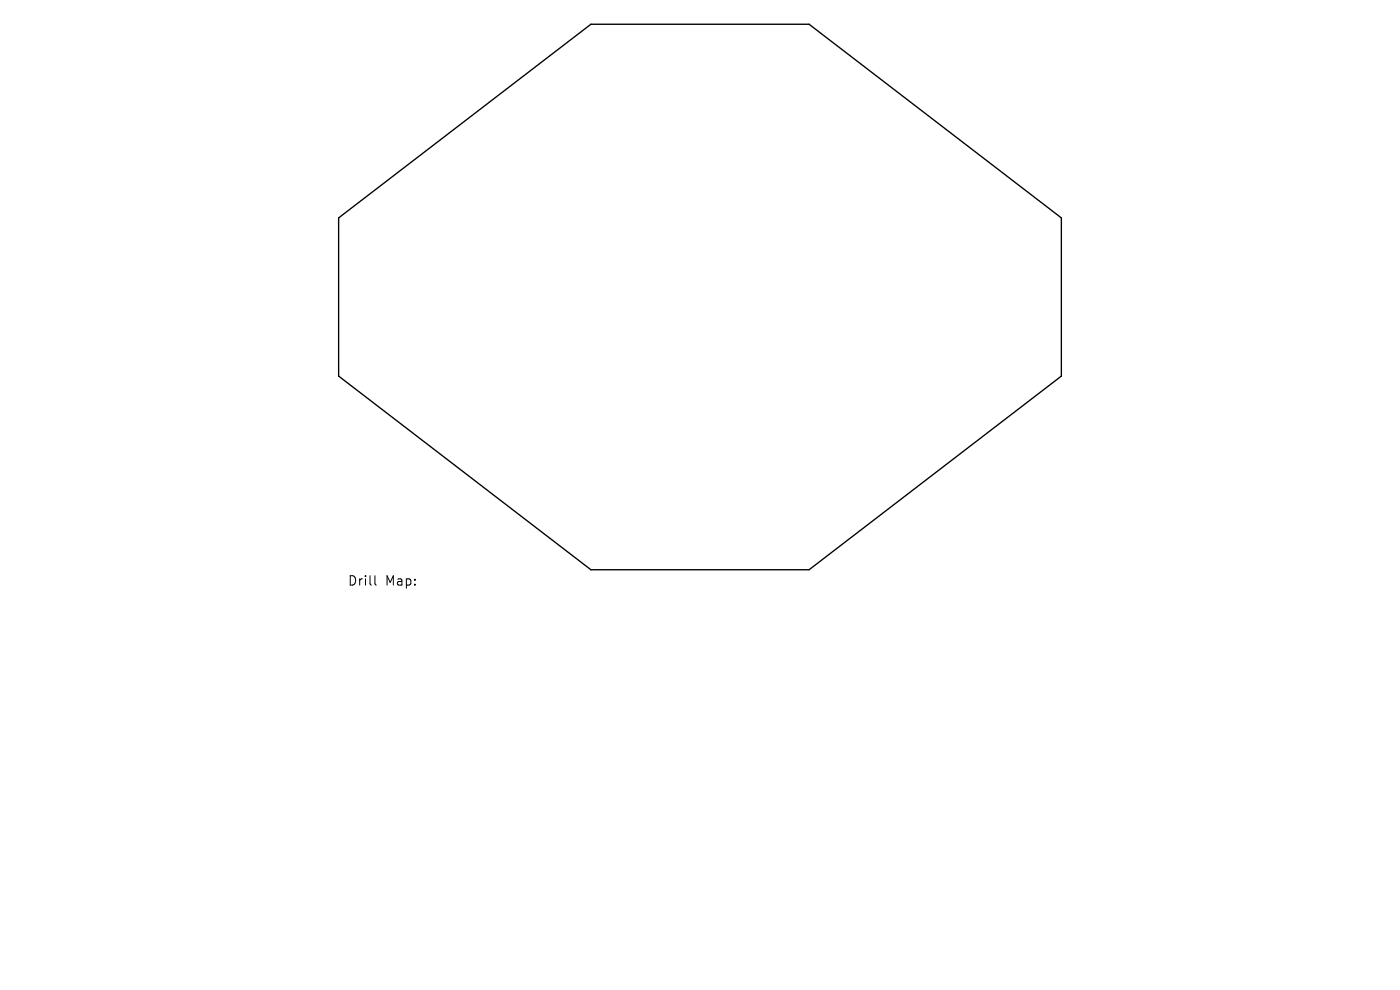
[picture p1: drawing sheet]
<svg xmlns="http://www.w3.org/2000/svg" width="297mm" height="210mm" viewBox="0 0 297 210" stroke-linecap="round" stroke-linejoin="round" font-family="sans-serif">
<defs><g id="words">
<g font-size="2.8">
<text x="73.7" y="124.5">Drill</text>
<text x="81.7" y="124.5">Map:</text>
</g>
</g></defs>
<path d="M71.8 46.2l53.6-41.1h46.2l53.6 41.1v33.6l-53.6 41.1h-46.2l-53.6-41.1z" fill="none" stroke="#000" stroke-width=".29"/>
<path d="M79.5 122.1v1.7l.3 .3" fill="none" stroke="#000" stroke-width=".21"/>
<use href="#words"/>
</svg>
